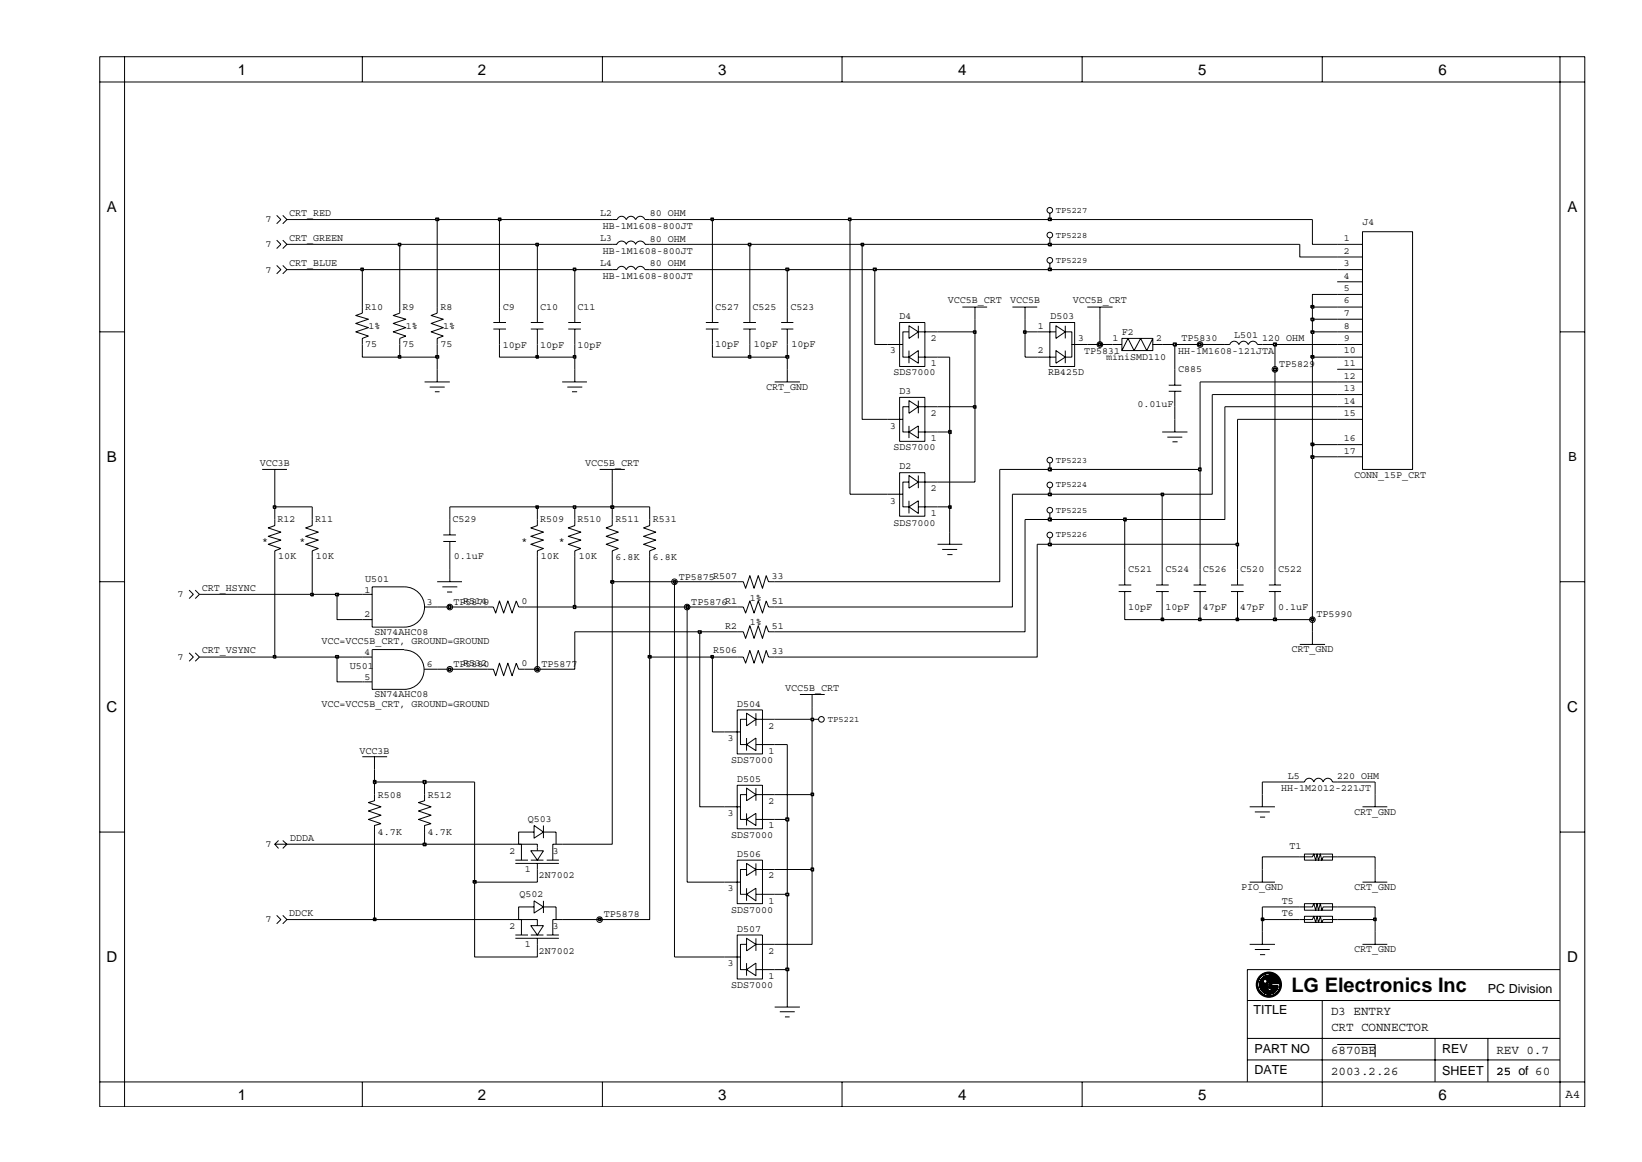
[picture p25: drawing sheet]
<svg xmlns="http://www.w3.org/2000/svg" width="297mm" height="210mm" viewBox="0 0 297 210" stroke-linecap="round" stroke-linejoin="round" font-family="sans-serif">
<defs><g id="words">
<text font-size="3.6" x="233.6" y="179.6">LG Electronics Inc</text>
<g font-size="2.7">
<text x="43" y="13.5">1</text>
<text x="86.5" y="13.5">2</text>
<text x="129.9" y="13.5">3</text>
<text x="173.3" y="13.5">4</text>
<text x="216.8" y="13.5">5</text>
<text x="260.2" y="13.5">6</text>
<text x="19.3" y="38.4">A</text>
<text x="283.6" y="38.4">A</text>
<text x="19.3" y="83.6">B</text>
<text x="19.3" y="128.9">C</text>
<text x="283.5" y="128.9">C</text>
<text x="19.3" y="174.1">D</text>
<text x="283.5" y="174.1">D</text>
<text x="43" y="199">1</text>
<text x="86.5" y="199">2</text>
<text x="129.9" y="199">3</text>
<text x="173.3" y="199">4</text>
<text x="216.8" y="199">5</text>
<text x="260.2" y="199">6</text>
</g>
<g font-size="2.3">
<text x="283.7" y="83.5">B</text>
<text x="269.2" y="179.6">PC Division</text>
<text x="226.7" y="183.5">TITLE</text>
<text x="240.8" y="183.6">D3 ENTRY</text>
<text x="226.9" y="190.5">PART NO</text>
<text x="240.8" y="190.7">6870BE</text>
<text x="240.8" y="186.6">CRT CONNECTOR</text>
<text x="260.9" y="190.5">REV</text>
<text x="270.7" y="190.7">REV 0.7</text>
<text x="226.9" y="194.3">DATE</text>
<text x="240.8" y="194.6">2003.2.26</text>
<text x="260.9" y="194.5">SHEET</text>
<text x="270.7" y="194.6">25</text>
<text x="270.7" y="194.6">25 of 60</text>
<text x="283.2" y="198.7">A4</text>
</g>
<g font-size="1.8">
<text x="48" y="40.3">7</text>
<text x="52.3" y="39.1">CRT_RED</text>
<text x="108.6" y="39.1">L2</text>
<text x="109.1" y="41.4">HB-1M1608-800JT</text>
<text x="117.5" y="39.1">80 OHM</text>
<text x="246.5" y="40.8">J4</text>
<text x="48" y="44.7">7</text>
<text x="52.3" y="43.6">CRT_GREEN</text>
<text x="108.6" y="43.6">L3</text>
<text x="109.1" y="45.9">HB-1M1608-800JT</text>
<text x="117.5" y="43.7">80 OHM</text>
<text x="243.1" y="43.6">1</text>
<text x="243.1" y="45.9">2</text>
<text x="48" y="49.3">7</text>
<text x="52.3" y="48.1">CRT_BLUE</text>
<text x="108.6" y="48.1">L4</text>
<text x="109.1" y="50.5">HB-1M1608-800JT</text>
<text x="117.5" y="48.2">80 OHM</text>
<text x="243.1" y="48.1">3</text>
<text x="243.1" y="50.4">4</text>
<text x="243.1" y="52.7">5</text>
<text x="66.1" y="56.1">R10</text>
<text x="66.6" y="59.5">1%</text>
<text x="72.8" y="56.1">R9</text>
<text x="73.4" y="59.5">1%</text>
<text x="79.7" y="56.1">R8</text>
<text x="80.2" y="59.5">1%</text>
<text x="90.9" y="56.1">C9</text>
<text x="97.7" y="56.1">C10</text>
<text x="104.5" y="56.1">C11</text>
<text x="129.4" y="56.1">C527</text>
<text x="136.2" y="56.1">C525</text>
<text x="143" y="56.1">C523</text>
<text x="162.7" y="57.8">D4</text>
<text x="171.5" y="54.9">VCC5B_CRT</text>
<text x="182.7" y="54.9">VCC5B</text>
<text x="187.7" y="59.5">1</text>
<text x="190.1" y="57.8">D503</text>
<text x="194.1" y="54.9">VCC5B_CRT</text>
<text x="243.1" y="54.9">6</text>
<text x="243.1" y="57.2">7</text>
<text x="243.1" y="59.5">8</text>
<text x="66.1" y="62.9">75</text>
<text x="72.8" y="62.9">75</text>
<text x="79.7" y="62.9">75</text>
<text x="90.9" y="62.9">10pF</text>
<text x="97.7" y="62.9">10pF</text>
<text x="104.5" y="62.9">10pF</text>
<text x="129.4" y="62.9">10pF</text>
<text x="136.4" y="62.9">10pF</text>
<text x="143.2" y="62.9">10pF</text>
<text x="161" y="64">3</text>
<text x="168.4" y="61.8">2</text>
<text x="187.7" y="64">2</text>
<text x="195" y="61.8">3</text>
<text x="196.1" y="64">TP5831</text>
<text x="200.1" y="65.1">miniSMD110</text>
<text x="201.3" y="61.8">1</text>
<text x="203" y="60.6">F2</text>
<text x="209.1" y="61.8">2</text>
<text x="213.1" y="64">HH-1M1608-121JTA</text>
<text x="213.7" y="61.7">TP5830</text>
<text x="223.3" y="61.2">L501</text>
<text x="228.4" y="61.7">120 OHM</text>
<text x="243.1" y="64">10</text>
<text x="243.1" y="61.8">9</text>
<text x="138.6" y="70.6">CRT_GND</text>
<text x="161.6" y="67.9">SDS7000</text>
<text x="162.7" y="71.3">D3</text>
<text x="168.4" y="66.2">1</text>
<text x="189.6" y="67.9">RB425D</text>
<text x="213.1" y="67.3">C885</text>
<text x="231.4" y="66.5">TP5829</text>
<text x="243.1" y="66.2">11</text>
<text x="243.1" y="68.5">12</text>
<text x="243.1" y="70.7">13</text>
<text x="161" y="77.6">3</text>
<text x="168.4" y="75.3">2</text>
<text x="205.7" y="73.6">0.01uF</text>
<text x="243.1" y="73">14</text>
<text x="243.1" y="75.3">15</text>
<text x="161.6" y="81.5">SDS7000</text>
<text x="168.4" y="79.8">1</text>
<text x="243.1" y="79.8">16</text>
<text x="243.1" y="82.1">17</text>
<text x="47" y="84.4">VCC3B</text>
<text x="105.9" y="84.4">VCC5B_CRT</text>
<text x="162.7" y="84.9">D2</text>
<text x="168.4" y="88.8">2</text>
<text x="244.9" y="86.6">CONN_15P_CRT</text>
<text x="50.2" y="94.5">R12</text>
<text x="57" y="94.5">R11</text>
<text x="81.9" y="94.5">C529</text>
<text x="97.7" y="94.5">R509</text>
<text x="104.5" y="94.5">R510</text>
<text x="111.3" y="94.5">R511</text>
<text x="118.1" y="94.5">R531</text>
<text x="161" y="91.1">3</text>
<text x="161.6" y="95.1">SDS7000</text>
<text x="168.4" y="93.4">1</text>
<text x="47.4" y="98.5">*</text>
<text x="50.3" y="101.2">10K</text>
<text x="54.2" y="98.5">*</text>
<text x="57.1" y="101.2">10K</text>
<text x="82.1" y="101.2">0.1uF</text>
<text x="94.3" y="98.5">*</text>
<text x="97.8" y="101.2">10K</text>
<text x="101.1" y="98.5">*</text>
<text x="104.7" y="101.2">10K</text>
<text x="111.3" y="101.3">6.8K</text>
<text x="118.1" y="101.3">6.8K</text>
<text x="36.5" y="107">CRT_HSYNC</text>
<text x="66" y="107.2">1</text>
<text x="66.1" y="105.3">U501</text>
<text x="122.8" y="104.9">TP5875R507</text>
<text x="139.6" y="104.8">33</text>
<text x="204.1" y="103.6">C521</text>
<text x="210.8" y="103.6">C524</text>
<text x="217.6" y="103.6">C526</text>
<text x="224.4" y="103.6">C520</text>
<text x="231.2" y="103.6">C522</text>
<text x="32.1" y="108.1">7</text>
<text x="66" y="111.7">2</text>
<text x="77.2" y="109.4">3</text>
<text x="82.1" y="109.4">TP5879</text>
<text x="83.8" y="109.3">R514</text>
<text x="94.3" y="109.2">0</text>
<text x="125.1" y="109.4">TP5876R1</text>
<text x="131.2" y="113.7">R2</text>
<text x="135.6" y="113.1">1%</text>
<text x="135.6" y="108.7">1%</text>
<text x="139.6" y="113.8">51</text>
<text x="139.6" y="109.2">51</text>
<text x="204.1" y="110.4">10pF</text>
<text x="210.8" y="110.4">10pF</text>
<text x="217.6" y="110.4">47pF</text>
<text x="224.4" y="110.4">47pF</text>
<text x="231.2" y="110.4">0.1uF</text>
<text x="238.2" y="111.7">TP5990</text>
<text x="32.1" y="119.4">7</text>
<text x="36.5" y="118.2">CRT_VSYNC</text>
<text x="58.2" y="116.6">VCC=VCC5B_CRT, GROUND=GROUND</text>
<text x="66" y="118.5">4</text>
<text x="67.7" y="114.8">SN74AHC08</text>
<text x="129" y="118.2">R506</text>
<text x="139.6" y="118.3">33</text>
<text x="233.6" y="118.1">CRT_GND</text>
<text x="63.3" y="121.1">U501</text>
<text x="66" y="123.1">5</text>
<text x="77.2" y="120.8">6</text>
<text x="82.1" y="120.8">TP5880</text>
<text x="83.8" y="120.5">R532</text>
<text x="94.3" y="120.6">0</text>
<text x="98" y="120.8">TP5877</text>
<text x="142" y="125.1">VCC5B_CRT</text>
<text x="58.2" y="128">VCC=VCC5B_CRT, GROUND=GROUND</text>
<text x="67.7" y="126.2">SN74AHC08</text>
<text x="133.4" y="127.9">D504</text>
<text x="139" y="131.9">2</text>
<text x="65" y="136.3">VCC3B</text>
<text x="131.7" y="134.1">3</text>
<text x="139" y="136.3">1</text>
<text x="132.3" y="138">SDS7000</text>
<text x="133.4" y="141.4">D505</text>
<text x="231.7" y="143.2">HH-1M2012-221JT</text>
<text x="233" y="140.9">L5</text>
<text x="241.9" y="140.9">220 OHM</text>
<text x="68.3" y="144.3">R508</text>
<text x="77.4" y="144.3">R512</text>
<text x="95.5" y="148.8">Q503</text>
<text x="131.7" y="147.7">3</text>
<text x="139" y="149.9">1</text>
<text x="139" y="145.4">2</text>
<text x="245" y="147.4">CRT_GND</text>
<text x="48" y="153.3">7</text>
<text x="52.5" y="152.2">DDDA</text>
<text x="68.3" y="151.1">4.7K</text>
<text x="77.4" y="151.1">4.7K</text>
<text x="92.1" y="154.5">2</text>
<text x="100" y="154.5">3</text>
<text x="132.3" y="151.6">SDS7000</text>
<text x="133.4" y="155.1">D506</text>
<text x="233.3" y="153.6">T1</text>
<text x="94.9" y="157.9">1</text>
<text x="97.5" y="159">2N7002</text>
<text x="131.7" y="161.2">3</text>
<text x="139" y="159">2</text>
<text x="224.6" y="161">PIO_GND</text>
<text x="245" y="161">CRT_GND</text>
<text x="48" y="166.9">7</text>
<text x="52.3" y="165.7">DDCK</text>
<text x="94" y="162.3">Q502</text>
<text x="109.2" y="166">TP5878</text>
<text x="132.3" y="165.2">SDS7000</text>
<text x="139" y="163.5">1</text>
<text x="231.9" y="163.5">T5</text>
<text x="231.9" y="165.7">T6</text>
<text x="92.1" y="168">2</text>
<text x="94.9" y="171.4">1</text>
<text x="97.5" y="172.6">2N7002</text>
<text x="100" y="168">3</text>
<text x="133.4" y="168.6">D507</text>
<text x="139" y="172.6">2</text>
<text x="245" y="172.3">CRT_GND</text>
<text x="131.7" y="174.8">3</text>
<text x="132.3" y="178.8">SDS7000</text>
<text x="139" y="177.1">1</text>
</g>
<g font-size="1.6">
<text x="191" y="38.5">TP5227</text>
<text x="191" y="43">TP5228</text>
<text x="191" y="47.6">TP5229</text>
<text x="191" y="83.7">TP5223</text>
<text x="191" y="88.2">TP5224</text>
<text x="191" y="92.8">TP5225</text>
<text x="191" y="97.3">TP5226</text>
<text x="149.8" y="130.6">TP5221</text>
</g>
</g></defs>
<g fill="none" stroke="#000" stroke-width=".18">
<path d="M50 39l.8 .7-.8 .8M51.1 39l.8 .7-.8 .8M110.8 39.7h.8M111.6 39.7a.85 .85 0 0 1 .8-.6 .85 .85 0 0 1 .9 .6M113.3 39.7a.85 .85 0 0 1 .8-.6 .85 .85 0 0 1 .9 .6M115 39.7a.85 .85 0 0 1 .8-.6 .85 .85 0 0 1 .8 .6M116.7 39.7h.8M189.9 38.5v1.2M50 48l.8 .8-.8 .7M50 43.5l.8 .7-.8 .8M51.1 43.5l.8 .7-.8 .8M51.1 48l.8 .8-.8 .7"/>
<path d="M65.5 55.6v1.1l-1.1 .4 2.2 .7-2.2 .7 2.2 .8-2.2 .7 2.2 .8-1.1 .4v1.1M72.3 55.6v1.1l-1.2 .4 2.3 .7-2.3 .7 2.3 .8-2.3 .7 2.3 .8-1.1 .4v1.1M79.1 55.6v1.1l-1.1 .4 2.2 .7-2.2 .7 2.2 .8-2.2 .7 2.2 .8-1.1 .4v1.1M89.2 59.5h2.3M89.2 58.4h2.3M90.3 55.6v2.8M90.3 59.5v2.8M96 59.5h2.3M96 58.4h2.3M97.2 55.6v2.8M97.2 59.5v2.8M102.8 59.5h2.3"/>
<path d="M102.8 58.4h2.3M104 55.6v2.8M104 59.5v2.8M110.8 48.8h.8a.85 .85 0 0 1 .8-.6 .85 .85 0 0 1 .9 .6M110.8 44.2h.8M111.6 44.2a.93 .93 0 0 1 .8-.6 .93 .93 0 0 1 .9 .6 .91 .91 0 0 1 .9-.6 .91 .91 0 0 1 .8 .6M113.3 48.8a.85 .85 0 0 1 .8-.6 .85 .85 0 0 1 .9 .6M115 44.2a.93 .93 0 0 1 .8-.6 .93 .93 0 0 1 .9 .6M115 48.8a.85 .85 0 0 1 .8-.6 .85 .85 0 0 1 .8 .6M116.7 44.2h.8M116.7 48.8h.8M127.7 59.5h2.3"/>
<path d="M127.7 58.4h2.3M128.9 55.6v2.8M128.9 59.5v2.8M134.5 59.5h2.2M134.5 58.4h2.2M135.6 55.6v2.8M135.6 59.5v2.8M141.3 59.5h2.2M141.3 58.4h2.2M142.4 55.6v2.8M142.4 59.5v2.8M162.7 58.4h4.6v7.9h-4.6z"/>
<path d="M164.4 58.9l1.7 1.1-1.7 1.2zM166.1 58.9v2.3M174.1 55.6h4.5M176.4 55.6v2.2M183.1 55.6h4.5M185.4 55.6v2.2M189.9 58.4h4.5v7.9h-4.5zM189.9 43.1v1.1M189.9 47.6v1.2M191 58.9l1.7 1.1-1.7 1.2zM192.7 58.9v2.3M196.7 55.6h4.6"/>
<path d="M199 55.6v2.2M241.9 55.6h4.6M241.9 44.2h4.6M241.9 46.5h4.6M241.9 48.8h4.6M241.9 51h4.6M241.9 53.3h4.6M241.9 57.8h4.6M246.5 41.9h9v43h-9zM76.8 69.1h4.6M77.7 70h2.7M78.7 70.9h.8"/>
<path d="M79.1 66.8v2.3M101.7 69.1h4.5M102.6 70h2.7M103.5 70.9h.9M104 66.8v2.3M140.1 69.1h4.6M142.4 66.8v2.3M160.5 62.3h2.8M160.5 75.9h2.8M162.7 71.9h4.6v8h-4.6zM164.4 72.5l1.7 1.1-1.7 1.2zM164.4 78.2l1.7-1.1v2.2z"/>
<path d="M164.4 73.6h-1.1v4.6h1.1M164.4 64.6l1.7-1.2v2.3zM164.4 60h-1.1v4.6h1.1M164.4 63.4v2.3M164.4 77.1v2.2M166.1 72.5v2.3M166.1 78.2h3.5M166.1 73.6h3.5M166.1 60h3.5M166.1 64.6h3.5M187.6 60h3.4M187.6 64.6h3.4"/>
<path d="M191 63.4l1.7 1.2-1.7 1.1zM192.7 60h1.2v4.6h-1.2M192.7 63.4v2.3M193.9 62.3h2.8M201.3 62.3h1.7M203 61.2h5.5v2.2h-5.5zM208.5 61.2l-1.1 2.2-1.1-2.2-1.1 2.2-1.1-2.2-1.1 2.2M208.5 62.3h1.7M210.2 78.2h4.6M211.2 79.1h2.7M211.4 69.7h2.3M211.4 70.8h2.3"/>
<path d="M212.1 79.9h.9M212.5 66.8v2.9M212.5 70.8v2.8M212.5 75.9v2.3M221.6 62.3h.8M222.5 62.3a.85 .85 0 0 1 .8-.6 .85 .85 0 0 1 .8 .6M224.2 62.3a.85 .85 0 0 1 .8-.6 .85 .85 0 0 1 .8 .6M225.9 62.3a.85 .85 0 0 1 .8-.6 .85 .85 0 0 1 .8 .6M227.5 62.3h.9M241.9 62.3h4.6M241.9 73.6h4.6M241.9 75.9h4.6"/>
<path d="M241.9 60h4.6M241.9 64.6h4.6M241.9 66.8h4.6M241.9 69.1h4.6M241.9 71.4h4.6M47.4 84.9h4.5M49.7 94v1.1l-1.2 .4 2.3 .8-2.3 .7 2.3 .7-2.3 .8 2.3 .7-1.1 .5v1.1M49.7 84.9v2.3M56.5 94v1.1l-1.2 .4 2.3 .8-2.3 .7 2.3 .7-2.3 .8 2.3 .7-1.1 .5v1.1M80.2 96.8h2.3M80.2 98h2.3M81.4 94v2.8"/>
<path d="M81.4 98v2.8M97.2 94v1.1l-1.2 .4 2.3 .8-2.3 .7 2.3 .7-2.3 .8 2.3 .7-1.1 .5v1.1M104 94v1.1l-1.2 .4 2.3 .8-2.3 .7 2.3 .7-2.3 .8 2.3 .7-1.1 .5v1.1M108.5 84.9h4.5M110.8 94v1.1l-1.1 .4 2.2 .8-2.2 .7 2.2 .7-2.2 .8 2.2 .7-1.1 .5v1.1M110.8 84.9v2.3M117.5 94v1.1l-1.1 .4 2.2 .8-2.2 .7 2.2 .7-2.2 .8 2.2 .7-1.1 .5v1.1M160.5 89.4h2.8M162.7 85.5h4.6v7.9h-4.6zM164.4 86l1.7 1.2-1.7 1.1zM164.4 91.7l1.7-1.1v2.3zM164.4 87.2h-1.1v4.5h1.1"/>
<path d="M164.4 90.6v2.3M166.1 86v2.3M166.1 91.7h3.5M166.1 87.2h3.5M169.6 98.5h4.5M170.4 99.4h2.8M171.8 96.3v2.2M189.9 83.8v1.1M189.9 88.3v1.1M189.9 92.9v1.1M189.9 97.4v1.1M241.9 80.5h4.6"/>
<path d="M241.9 82.7h4.6M34.2 118.1l.8 .8-.8 .8M34.2 106.8l.8 .7-.8 .8M35.3 106.8l.8 .7-.8 .8M35.3 118.1l.8 .8-.8 .8M65.5 118.9h1.8M65.5 112.1h1.8M65.5 107.5h1.8M67.3 106.2h5.9a3.6 3.6 0 0 1 3.6 3.6 3.6 3.6 0 0 1-3.6 3.7h-5.9zM73.2 117.5h-5.9v7.2h5.9a3.6 3.6 0 0 0 3.5-3.5 3.6 3.6 0 0 0-3.5-3.6M76.8 109.8h2.3M79.1 105.3h4.5"/>
<path d="M80 106.2h2.7M80.9 107.1h.9M81.4 103.1v2.2M88.1 109.8h1.1l.5 1.1 .6-2.2 .8 2.2 .8-2.2 .7 2.2 .8-2.2 .4 1.1h1.1M133.4 105.3h1.1l.4 1.1 .7-2.2 .8 2.2 .8-2.2 .7 2.2 .7-2.2 .4 1.1h1.1M133.4 118.9h1.1l.4 1.1 .7-2.3 .8 2.3 .8-2.3 .7 2.3 .7-2.3 .4 1.2h1.1M133.4 114.3h1.1l.4 1.2 .7-2.3 .8 2.3 .8-2.3 .7 2.3 .7-2.3 .4 1.1h1.1M133.4 109.8h1.1l.4 1.1 .7-2.2 .8 2.2 .8-2.2 .7 2.2 .7-2.2 .4 1.1h1.1M171.4 100.3h.9M202.4 105.9h2.2M202.4 107h2.2M203.5 103.1v2.8"/>
<path d="M203.5 107v2.8M209.1 105.9h2.3M209.1 107h2.3M210.2 103.1v2.8M210.2 107v2.8M215.9 105.9h2.3M215.9 107h2.3M217.1 103.1v2.8M217.1 107v2.8M222.7 105.9h2.3M222.7 107h2.3M223.9 103.1v2.8"/>
<path d="M223.9 107v2.8M229.5 105.9h2.2M229.5 107h2.2M230.6 103.1v2.8M230.6 107v2.8M235.1 116.6h4.6M237.4 114.3v2.3M65.5 136.9h4.5M65.5 123.4h1.8M67.7 136.9v2.3M76.8 121.1h2.3M88.1 121.1h1.1l.5 1.2 .6-2.3 .8 2.3 .8-2.3 .7 2.3 .8-2.3 .4 1.1h1.1"/>
<path d="M131.1 132.4h2.9M133.4 128.5h4.5v7.9h-4.5zM135.1 129.1l1.6 1.1-1.6 1.1zM135.1 134.7l1.6-1.2v2.3zM135.1 130.2h-1.1v4.5h1.1M135.1 133.5v2.3M136.7 129.1v2.2M136.7 134.7h3.4M136.7 130.2h3.4M144.7 125.7h4.5M146.9 130.2h1.2M146.9 125.7v2.3"/>
<path d="M49.7 152.8l.7 .7M50.4 152.1l-.7 .7h2.2l-.8-.7M51.9 152.8l-.8 .7M67.7 143.8v1.1l-1.1 .3 2.3 .8-2.3 .7 2.3 .8-2.3 .8 2.3 .7-1.2 .4v1.2M76.8 143.8v1.1l-1.1 .3 2.3 .8-2.3 .7 2.3 .8-2.3 .8 2.3 .7-1.2 .4v1.2M92.6 152.8h4.6v1.1M93.2 155.6h2.3M93.2 156.2h7.9M94.3 152.8v2.8M96 153.9h2.3l-1.1 1.7zM96 155.6h2.3M96.6 149.4l1.7 1.2-1.7 1.1z"/>
<path d="M96.6 150.6h-2.8v2.2M97.2 156.2v1.1M98.3 149.4v2.3M98.3 150.6h2.3v2.2M98.9 155.6h2.2M101.7 152.8h-1.7v2.8M131.1 146h2.9M131.1 159.6h2.9M133.4 142.1h4.5v7.9h-4.5zM133.4 155.6h4.5v7.9h-4.5zM135.1 142.6l1.6 1.2-1.6 1.1zM135.1 148.3l1.6-1.1v2.2z"/>
<path d="M135.1 143.8h-1.1v4.5h1.1M135.1 156.2l1.6 1.1-1.6 1.1zM135.1 157.3h-1.1v4.5h1.1M135.1 147.2v2.2M136.7 142.6v2.3M136.7 156.2v2.2M136.7 148.3h3.4M136.7 143.8h3.4M136.7 157.3h3.4M226.1 146h4.5M226.1 159.6h4.5M227 146.9h2.7"/>
<path d="M227.9 147.8h1M228.4 143.8v2.2M228.4 157.3v2.3M235.1 155h2.3l.3-.5 .3 1.1 .3-1.1 .2 1.1 .4-1.1 .2 1.1 .3-.6h2.5M235.1 141.5h.9a.85 .85 0 0 1 .8-.7 .85 .85 0 0 1 .9 .7M236 154.5h5.1v1.1h-5.1zM237.7 141.5a.85 .85 0 0 1 .8-.7 .85 .85 0 0 1 .8 .7M241.9 141.5h-.9a.85 .85 0 0 0-.8-.7 .85 .85 0 0 0-.8 .7M246.5 146h4.5M246.5 159.6h4.5M248.8 143.8v2.2M248.8 157.3v2.3"/>
<path d="M50 165.6l.8 .8-.8 .8M51.1 165.6l.8 .8-.8 .8M92.6 166.4h4.6v1.1M93.2 169.2h2.3M93.2 169.8h7.9M94.3 166.4v2.8M96 167.5h2.3l-1.1 1.7zM96 169.2h2.3M96.6 163l1.7 1.1-1.7 1.1zM96.6 164.1h-2.8v2.3M97.2 169.8v1.1M98.3 163v2.2"/>
<path d="M98.3 164.1h2.3v2.3M98.9 169.2h2.2M101.7 166.4h-1.7v2.8M131.1 173.2h2.9M133.4 169.2h4.5v7.9h-4.5zM135.1 169.8l1.6 1.1-1.6 1.2zM135.1 175.4l1.6-1.1v2.2zM135.1 170.9h-1.1v4.5h1.1M135.1 161.8l1.6-1.1v2.3zM135.1 160.7v2.3M135.1 174.3v2.2M136.7 175.4h5.7v6.8"/>
<path d="M136.7 169.8v2.3M136.7 170.9h3.4M136.7 161.8h3.4M226.1 170.9h4.5M227 171.8h2.7M227.9 172.7h1M228.4 168.6v2.3M235.1 164.1h2.3l.3-.6 .3 1.2 .3-1.2 .2 1.2 .4-1.2 .2 1.2 .3-.6h2.5M235.1 166.4h2.3l.3-.6 .3 1.1 .3-1.1 .2 1.1 .4-1.1 .2 1.1 .3-.5h2.5M236 163.5h5.1v1.2h-5.1zM236 165.8h5.1v1.1h-5.1zM246.5 170.9h4.5"/>
<path d="M248.8 168.6v2.3M140.1 182.2h4.6M141.1 183.1h2.7M142 184h.8M241.9 189h6.9v2.3"/>
<circle cx="189.9" cy="38" r=".51"/>
<circle cx="189.9" cy="42.5" r=".51"/>
<circle cx="189.9" cy="47.1" r=".51"/>
<circle cx="199" cy="62.3" r=".51"/>
<circle cx="217.1" cy="62.3" r=".51"/>
<circle cx="230.6" cy="66.8" r=".51"/>
<circle cx="189.9" cy="87.7" r=".51"/>
<circle cx="189.9" cy="92.3" r=".51"/>
<circle cx="189.9" cy="96.8" r=".51"/>
<circle cx="189.9" cy="83.3" r=".51"/>
<circle cx="81.4" cy="109.8" r=".51"/>
<circle cx="122" cy="105.3" r=".51"/>
<circle cx="124.3" cy="109.8" r=".51"/>
<circle cx="237.4" cy="112.1" r=".51"/>
<circle cx="81.4" cy="121.1" r=".51"/>
<circle cx="97.2" cy="121.1" r=".51"/>
<circle cx="148.6" cy="130.2" r=".51"/>
<circle cx="108.5" cy="166.4" r=".51"/>
</g>
<path d="M142.2 175.2h.5v.4h-.5z" fill-rule="evenodd" fill="#c2c2c2"/>
<path d="M142.2 175.2h.5v.4h-.5z" fill="none" stroke="#000" stroke-width=".25"/>
<path d="M122 105.3v67.9h9.1M85.9 159.6v13.6h11.3v-2.3M146.9 157.3v13.6h-6.8M51.9 166.4h15.8M142.4 161.8v13.6M228.4 166.4v2.2M248.8 166.4v2.2" fill="none" stroke="#000" stroke-width=".18"/>
<path d="M67.6 166.1h.4v.5h-.4z" fill="#c2c2c2"/>
<path d="M67.6 166.1h.4v.5h-.4z" fill="none" stroke="#000" stroke-width=".25"/>
<path d="M67.7 150.6v15.8h24.9M101.7 166.4h6.8" fill="none" stroke="#000" stroke-width=".18"/>
<path d="M108.3 166.1h.4v.5h-.4z" fill-rule="evenodd" fill="#c2c2c2"/>
<path d="M108.3 166.1h.4v.5h-.4z" fill="none" stroke="#000" stroke-width=".25"/>
<path d="M117.5 118.9v47.5h-9" fill="none" stroke="#000" stroke-width=".18"/>
<path d="M228.2 166.1h.4v.5h-.4z" fill-rule="evenodd" fill="#c2c2c2"/>
<path d="M228.2 166.1h.4v.5h-.4z" fill="none" stroke="#000" stroke-width=".25"/>
<path d="M228.4 164.1v2.3h6.7M241.9 166.4h6.9" fill="none" stroke="#000" stroke-width=".18"/>
<path d="M248.5 166.1h.4v.5h-.4z" fill="#c2c2c2"/>
<path d="M248.5 166.1h.4v.5h-.4z" fill="none" stroke="#000" stroke-width=".25"/>
<path d="M140.1 161.8h2.3M228.4 164.1h6.7M241.9 164.1h6.9v2.3" fill="none" stroke="#000" stroke-width=".18"/>
<path d="M142.2 161.6h.5v.5h-.5z" fill-rule="evenodd" fill="#c2c2c2"/>
<path d="M142.2 161.6h.5v.5h-.5z" fill="none" stroke="#000" stroke-width=".25"/>
<path d="M142.4 148.3v13.5" fill="none" stroke="#000" stroke-width=".18"/>
<path d="M85.6 159.4h.5v.4h-.5z" fill-rule="evenodd" fill="#c2c2c2"/>
<path d="M85.6 159.4h.5v.4h-.5z" fill="none" stroke="#000" stroke-width=".25"/>
<path d="M124.3 109.8v49.8h6.8M85.9 141.5v18.1h11.3v-2.3M140.1 157.3h6.8" fill="none" stroke="#000" stroke-width=".18"/>
<path d="M146.7 157.1h.5v.5h-.5z" fill="#c2c2c2"/>
<path d="M146.7 157.1h.5v.5h-.5z" fill="none" stroke="#000" stroke-width=".25"/>
<path d="M51.9 152.8h24.9M146.9 143.8v13.5M235.1 155h-6.7v2.3M241.9 155h6.9v2.3" fill="none" stroke="#000" stroke-width=".18"/>
<path d="M76.5 152.6h.6v.4h-.6z" fill-rule="evenodd" fill="#c2c2c2"/>
<path d="M76.5 152.6h.6v.4h-.6z" fill="none" stroke="#000" stroke-width=".25"/>
<path d="M110.8 105.3v47.5h-9.1M76.8 150.6v2.2h15.8M140.1 148.3h2.3" fill="none" stroke="#000" stroke-width=".18"/>
<path d="M142.2 148h.5v.5h-.5z" fill-rule="evenodd" fill="#c2c2c2"/>
<path d="M142.2 148h.5v.5h-.5z" fill="none" stroke="#000" stroke-width=".25"/>
<path d="M126.6 114.3v31.7h4.5M142.4 134.7v13.6M67.7 141.5v2.3M76.8 141.5v2.3M140.1 143.8h6.8" fill="none" stroke="#000" stroke-width=".18"/>
<path d="M146.7 143.5h.5v.5h-.5z" fill="#c2c2c2"/>
<path d="M146.7 143.5h.5v.5h-.5z" fill="none" stroke="#000" stroke-width=".25"/>
<path d="M146.9 130.2v13.6M228.4 141.5v2.3M248.8 141.5v2.3" fill="none" stroke="#000" stroke-width=".18"/>
<path d="M67.6 141.2h.4v.6h-.4z" fill="#c2c2c2"/>
<path d="M67.6 141.2h.4v.6h-.4z" fill="none" stroke="#000" stroke-width=".25"/>
<path d="M67.7 139.2v2.3h9.1" fill="none" stroke="#000" stroke-width=".18"/>
<path d="M76.5 141.2h.6v.6h-.6z" fill-rule="evenodd" fill="#c2c2c2"/>
<path d="M76.5 141.2h.6v.6h-.6z" fill="none" stroke="#000" stroke-width=".25"/>
<path d="M128.9 118.9v13.5h2.2M140.1 134.7h2.3M140.1 130.2h6.8M76.8 141.5h9.1M228.4 141.5h6.7M241.9 141.5h6.9" fill="none" stroke="#000" stroke-width=".18"/>
<path d="M146.7 130h.5v.4h-.5z" fill="#c2c2c2"/>
<path d="M146.7 130h.5v.4h-.5z" fill="none" stroke="#000" stroke-width=".25"/>
<path d="M61 118.9v4.5h4.5M79.1 121.1h2.3M146.9 128v2.2" fill="none" stroke="#000" stroke-width=".18"/>
<path d="M81.1 120.9h.4v.4h-.4z" fill="#c2c2c2"/>
<path d="M81.1 120.9h.4v.4h-.4z" fill="none" stroke="#000" stroke-width=".25"/>
<path d="M81.4 121.1h6.7M94.9 121.1h2.3" fill="none" stroke="#000" stroke-width=".18"/>
<path d="M97 120.9h.4v.4h-.4z" fill="#c2c2c2"/>
<path d="M97 120.9h.4v.4h-.4z" fill="none" stroke="#000" stroke-width=".25"/>
<path d="M36.1 118.9h13.6M97.2 100.8v20.3h6.8v-6.8" fill="none" stroke="#000" stroke-width=".18"/>
<path d="M49.5 118.6h.4v.5h-.4z" fill="#c2c2c2"/>
<path d="M49.5 118.6h.4v.5h-.4z" fill="none" stroke="#000" stroke-width=".25"/>
<path d="M49.7 100.8v18.1h11.3" fill="none" stroke="#000" stroke-width=".18"/>
<path d="M60.7 118.6h.5v.5h-.5z" fill-rule="evenodd" fill="#c2c2c2"/>
<path d="M60.7 118.6h.5v.5h-.5z" fill="none" stroke="#000" stroke-width=".25"/>
<path d="M61 118.9h4.5" fill="none" stroke="#000" stroke-width=".18"/>
<path d="M117.3 118.6h.5v.5h-.5z" fill="#c2c2c2"/>
<path d="M117.3 118.6h.5v.5h-.5z" fill="none" stroke="#000" stroke-width=".25"/>
<path d="M117.5 100.8v18.1h11.4" fill="none" stroke="#000" stroke-width=".18"/>
<path d="M128.6 118.6h.4v.5h-.4z" fill="#c2c2c2"/>
<path d="M128.6 118.6h.4v.5h-.4z" fill="none" stroke="#000" stroke-width=".25"/>
<path d="M187.6 98.5v20.4h-47.5M104 114.3h22.6M128.9 118.9h4.5" fill="none" stroke="#000" stroke-width=".18"/>
<path d="M126.3 114.1h.5v.5h-.5z" fill="#c2c2c2"/>
<path d="M126.3 114.1h.5v.5h-.5z" fill="none" stroke="#000" stroke-width=".25"/>
<path d="M185.4 94v20.3h-45.3M61 107.5v4.6h4.5M126.6 114.3h6.8M203.5 109.8v2.3h6.7M237.4 112.1v2.2" fill="none" stroke="#000" stroke-width=".18"/>
<path d="M210.1 111.9h.4v.4h-.4z" fill="#c2c2c2"/>
<path d="M210.1 111.9h.4v.4h-.4z" fill="none" stroke="#000" stroke-width=".25"/>
<path d="M210.2 109.8v2.3h6.9" fill="none" stroke="#000" stroke-width=".18"/>
<path d="M216.8 111.9h.5v.4h-.5z" fill-rule="evenodd" fill="#c2c2c2"/>
<path d="M216.8 111.9h.5v.4h-.5z" fill="none" stroke="#000" stroke-width=".25"/>
<path d="M217.1 109.8v2.3h6.8" fill="none" stroke="#000" stroke-width=".18"/>
<path d="M223.6 111.9h.4v.4h-.4z" fill-rule="evenodd" fill="#c2c2c2"/>
<path d="M223.6 111.9h.4v.4h-.4z" fill="none" stroke="#000" stroke-width=".25"/>
<path d="M223.9 109.8v2.3h6.7" fill="none" stroke="#000" stroke-width=".18"/>
<path d="M230.4 111.9h.5v.4h-.5z" fill-rule="evenodd" fill="#c2c2c2"/>
<path d="M230.4 111.9h.5v.4h-.5z" fill="none" stroke="#000" stroke-width=".25"/>
<path d="M230.6 109.8v2.3h6.8" fill="none" stroke="#000" stroke-width=".18"/>
<path d="M237.2 111.9h.5v.4h-.5z" fill-rule="evenodd" fill="#c2c2c2"/>
<path d="M237.2 111.9h.5v.4h-.5z" fill="none" stroke="#000" stroke-width=".25"/>
<path d="M237.4 82.7v29.4M79.1 109.8h2.3" fill="none" stroke="#000" stroke-width=".18"/>
<path d="M81.1 109.6h.4v.5h-.4z" fill="#c2c2c2"/>
<path d="M81.1 109.6h.4v.5h-.4z" fill="none" stroke="#000" stroke-width=".25"/>
<path d="M81.4 109.8h6.7M94.9 109.8h9.1" fill="none" stroke="#000" stroke-width=".18"/>
<path d="M103.7 109.6h.5v.5h-.5z" fill-rule="evenodd" fill="#c2c2c2"/>
<path d="M103.7 109.6h.5v.5h-.5z" fill="none" stroke="#000" stroke-width=".25"/>
<path d="M104 100.8v9h20.3" fill="none" stroke="#000" stroke-width=".18"/>
<path d="M124.1 109.6h.5v.5h-.5z" fill="#c2c2c2"/>
<path d="M124.1 109.6h.5v.5h-.5z" fill="none" stroke="#000" stroke-width=".25"/>
<path d="M183.1 89.4v20.4h-43M36.1 107.5h20.4M124.3 109.8h9.1" fill="none" stroke="#000" stroke-width=".18"/>
<path d="M56.2 107.4h.5v.4h-.5z" fill="#c2c2c2"/>
<path d="M56.2 107.4h.5v.4h-.5z" fill="none" stroke="#000" stroke-width=".25"/>
<path d="M56.5 100.8v6.7h4.5" fill="none" stroke="#000" stroke-width=".18"/>
<path d="M60.7 107.4h.5v.4h-.5z" fill-rule="evenodd" fill="#c2c2c2"/>
<path d="M60.7 107.4h.5v.4h-.5z" fill="none" stroke="#000" stroke-width=".25"/>
<path d="M61 107.5h4.5" fill="none" stroke="#000" stroke-width=".18"/>
<path d="M110.5 105.1h.5v.4h-.5z" fill-rule="evenodd" fill="#c2c2c2"/>
<path d="M110.5 105.1h.5v.4h-.5z" fill="none" stroke="#000" stroke-width=".25"/>
<path d="M110.8 100.8v4.5h11.2" fill="none" stroke="#000" stroke-width=".18"/>
<path d="M121.8 105.1h.5v.4h-.5z" fill="#c2c2c2"/>
<path d="M121.8 105.1h.5v.4h-.5z" fill="none" stroke="#000" stroke-width=".25"/>
<path d="M230.6 66.8v36.3M180.9 84.9v20.4h-40.8M187.6 98.5h2.3M203.5 94v9.1M210.2 89.4v13.7M217.1 84.9v18.2M223.9 98.5v4.6M81.4 100.8v2.3M122 105.3h11.4" fill="none" stroke="#000" stroke-width=".18"/>
<path d="M189.7 98.3h.5v.4h-.5z" fill="#c2c2c2"/>
<path d="M189.7 98.3h.5v.4h-.5z" fill="none" stroke="#000" stroke-width=".25"/>
<path d="M189.9 98.5h34" fill="none" stroke="#000" stroke-width=".18"/>
<path d="M223.6 98.3h.4v.4h-.4z" fill-rule="evenodd" fill="#c2c2c2"/>
<path d="M223.6 98.3h.4v.4h-.4z" fill="none" stroke="#000" stroke-width=".25"/>
<path d="M223.9 75.9v22.6M49.7 91.7v2.3M56.5 91.7v2.3M81.4 91.7v2.3M97.2 91.7v2.3M104 91.7v2.3M110.8 91.7v2.3M117.5 91.7v2.3M171.8 91.7v4.6M185.4 94h4.5" fill="none" stroke="#000" stroke-width=".18"/>
<path d="M189.7 93.7h.5v.6h-.5z" fill="#c2c2c2"/>
<path d="M189.7 93.7h.5v.6h-.5z" fill="none" stroke="#000" stroke-width=".25"/>
<path d="M189.9 94h13.6" fill="none" stroke="#000" stroke-width=".18"/>
<path d="M203.3 93.7h.4v.6h-.4z" fill-rule="evenodd" fill="#c2c2c2"/>
<path d="M203.3 93.7h.4v.6h-.4z" fill="none" stroke="#000" stroke-width=".25"/>
<path d="M221.6 73.6v20.4h-18.1" fill="none" stroke="#000" stroke-width=".18"/>
<path d="M49.5 91.5h.4v.5h-.4z" fill="#c2c2c2"/>
<path d="M49.5 91.5h.4v.5h-.4z" fill="none" stroke="#000" stroke-width=".25"/>
<path d="M49.7 87.2v4.5h6.8M81.4 91.7h15.8" fill="none" stroke="#000" stroke-width=".18"/>
<path d="M97 91.5h.4v.5h-.4z" fill="#c2c2c2"/>
<path d="M97 91.5h.4v.5h-.4z" fill="none" stroke="#000" stroke-width=".25"/>
<path d="M97.2 91.7h6.8" fill="none" stroke="#000" stroke-width=".18"/>
<path d="M103.7 91.5h.5v.5h-.5z" fill-rule="evenodd" fill="#c2c2c2"/>
<path d="M103.7 91.5h.5v.5h-.5z" fill="none" stroke="#000" stroke-width=".25"/>
<path d="M104 91.7h6.8" fill="none" stroke="#000" stroke-width=".18"/>
<path d="M110.5 91.5h.5v.5h-.5z" fill-rule="evenodd" fill="#c2c2c2"/>
<path d="M110.5 91.5h.5v.5h-.5z" fill="none" stroke="#000" stroke-width=".25"/>
<path d="M110.8 87.2v4.5h6.7M169.6 91.7h2.2" fill="none" stroke="#000" stroke-width=".18"/>
<path d="M171.6 91.5h.5v.5h-.5z" fill="#c2c2c2"/>
<path d="M171.6 91.5h.5v.5h-.5z" fill="none" stroke="#000" stroke-width=".25"/>
<path d="M153.8 39.7v49.7h6.7M171.8 78.2v13.5M183.1 89.4h6.8" fill="none" stroke="#000" stroke-width=".18"/>
<path d="M189.7 89.3h.5v.4h-.5z" fill="#c2c2c2"/>
<path d="M189.7 89.3h.5v.4h-.5z" fill="none" stroke="#000" stroke-width=".25"/>
<path d="M189.9 89.4h20.3" fill="none" stroke="#000" stroke-width=".18"/>
<path d="M210.1 89.3h.4v.4h-.4z" fill="#c2c2c2"/>
<path d="M210.1 89.3h.4v.4h-.4z" fill="none" stroke="#000" stroke-width=".25"/>
<path d="M176.4 73.6v13.6h-6.8M219.3 71.4v18h-9.1M180.9 84.9h9" fill="none" stroke="#000" stroke-width=".18"/>
<path d="M189.7 84.7h.5v.5h-.5z" fill="#c2c2c2"/>
<path d="M189.7 84.7h.5v.5h-.5z" fill="none" stroke="#000" stroke-width=".25"/>
<path d="M189.9 84.9h27.2" fill="none" stroke="#000" stroke-width=".18"/>
<path d="M216.8 84.7h.5v.5h-.5z" fill-rule="evenodd" fill="#c2c2c2"/>
<path d="M216.8 84.7h.5v.5h-.5z" fill="none" stroke="#000" stroke-width=".25"/>
<path d="M217.1 69.1v15.8" fill="none" stroke="#000" stroke-width=".18"/>
<path d="M237.2 82.5h.5v.4h-.5z" fill-rule="evenodd" fill="#c2c2c2"/>
<path d="M237.2 82.5h.5v.4h-.5z" fill="none" stroke="#000" stroke-width=".25"/>
<path d="M237.4 80.5v2.2h4.5" fill="none" stroke="#000" stroke-width=".18"/>
<path d="M237.2 80.2h.5v.4h-.5z" fill-rule="evenodd" fill="#c2c2c2"/>
<path d="M237.2 80.2h.5v.4h-.5z" fill="none" stroke="#000" stroke-width=".25"/>
<path d="M169.6 78.2h2.2M237.4 64.6v15.9h4.5" fill="none" stroke="#000" stroke-width=".18"/>
<path d="M171.6 77.9h.5v.5h-.5z" fill="#c2c2c2"/>
<path d="M171.6 77.9h.5v.5h-.5z" fill="none" stroke="#000" stroke-width=".25"/>
<path d="M156 44.2v31.7h4.5M169.6 73.6h6.8M171.8 64.6v13.6M212.5 73.6v2.3M223.9 75.9h18" fill="none" stroke="#000" stroke-width=".18"/>
<path d="M176.1 73.4h.4v.4h-.4z" fill="#c2c2c2"/>
<path d="M176.1 73.4h.4v.4h-.4z" fill="none" stroke="#000" stroke-width=".25"/>
<path d="M79.1 64.6v2.2M104 64.6v2.2M142.4 64.6v2.2M176.4 60v13.6M212.5 62.3v4.5M217.1 69.1h24.8M219.3 71.4h22.6M221.6 73.6h20.3" fill="none" stroke="#000" stroke-width=".18"/>
<path d="M230.4 66.7h.5v.4h-.5z" fill-rule="evenodd" fill="#c2c2c2"/>
<path d="M230.4 66.7h.5v.4h-.5z" fill="none" stroke="#000" stroke-width=".25"/>
<path d="M65.5 62.3v2.3h6.8M230.6 62.3v4.5" fill="none" stroke="#000" stroke-width=".18"/>
<path d="M72.1 64.4h.4v.4h-.4z" fill="#c2c2c2"/>
<path d="M72.1 64.4h.4v.4h-.4z" fill="none" stroke="#000" stroke-width=".25"/>
<path d="M72.3 62.3v2.3h6.8" fill="none" stroke="#000" stroke-width=".18"/>
<path d="M78.8 64.4h.5v.4h-.5z" fill-rule="evenodd" fill="#c2c2c2"/>
<path d="M78.8 64.4h.5v.4h-.5z" fill="none" stroke="#000" stroke-width=".25"/>
<path d="M79.1 62.3v2.3M90.3 62.3v2.3h6.9" fill="none" stroke="#000" stroke-width=".18"/>
<path d="M97 64.4h.4v.4h-.4z" fill="#c2c2c2"/>
<path d="M97 64.4h.4v.4h-.4z" fill="none" stroke="#000" stroke-width=".25"/>
<path d="M97.2 62.3v2.3h6.8" fill="none" stroke="#000" stroke-width=".18"/>
<path d="M103.7 64.4h.5v.4h-.5z" fill-rule="evenodd" fill="#c2c2c2"/>
<path d="M103.7 64.4h.5v.4h-.5z" fill="none" stroke="#000" stroke-width=".25"/>
<path d="M104 62.3v2.3M128.9 62.3v2.3h6.7" fill="none" stroke="#000" stroke-width=".18"/>
<path d="M135.4 64.4h.4v.4h-.4z" fill="#c2c2c2"/>
<path d="M135.4 64.4h.4v.4h-.4z" fill="none" stroke="#000" stroke-width=".25"/>
<path d="M135.6 62.3v2.3h6.8" fill="none" stroke="#000" stroke-width=".18"/>
<path d="M142.2 64.4h.5v.4h-.5z" fill-rule="evenodd" fill="#c2c2c2"/>
<path d="M142.2 64.4h.5v.4h-.5z" fill="none" stroke="#000" stroke-width=".25"/>
<path d="M142.4 62.3v2.3M169.6 64.6h2.2M185.4 60v4.6h2.2" fill="none" stroke="#000" stroke-width=".18"/>
<path d="M237.2 64.4h.5v.4h-.5z" fill-rule="evenodd" fill="#c2c2c2"/>
<path d="M237.2 64.4h.5v.4h-.5z" fill="none" stroke="#000" stroke-width=".25"/>
<path d="M158.3 48.8v13.5h2.2M196.7 62.3h2.3M237.4 60v4.6h4.5" fill="none" stroke="#000" stroke-width=".18"/>
<path d="M198.7 62.1h.5v.5h-.5z" fill="#c2c2c2"/>
<path d="M198.7 62.1h.5v.5h-.5z" fill="none" stroke="#000" stroke-width=".25"/>
<path d="M199 57.8v4.5h2.3M210.2 62.3h2.3" fill="none" stroke="#000" stroke-width=".18"/>
<path d="M212.3 62.1h.5v.5h-.5z" fill-rule="evenodd" fill="#c2c2c2"/>
<path d="M212.3 62.1h.5v.5h-.5z" fill="none" stroke="#000" stroke-width=".25"/>
<path d="M212.5 62.3h4.6" fill="none" stroke="#000" stroke-width=".18"/>
<path d="M216.8 62.1h.5v.5h-.5z" fill-rule="evenodd" fill="#c2c2c2"/>
<path d="M216.8 62.1h.5v.5h-.5z" fill="none" stroke="#000" stroke-width=".25"/>
<path d="M217.1 62.3h4.5M228.4 62.3h2.2" fill="none" stroke="#000" stroke-width=".18"/>
<path d="M230.4 62.1h.5v.5h-.5z" fill-rule="evenodd" fill="#c2c2c2"/>
<path d="M230.4 62.1h.5v.5h-.5z" fill="none" stroke="#000" stroke-width=".25"/>
<path d="M169.6 60h6.8M230.6 62.3h11.3" fill="none" stroke="#000" stroke-width=".18"/>
<path d="M176.1 59.9h.4v.4h-.4z" fill="#c2c2c2"/>
<path d="M176.1 59.9h.4v.4h-.4z" fill="none" stroke="#000" stroke-width=".25"/>
<path d="M176.4 57.8v2.2" fill="none" stroke="#000" stroke-width=".18"/>
<path d="M185.2 59.9h.4v.4h-.4z" fill="#c2c2c2"/>
<path d="M185.2 59.9h.4v.4h-.4z" fill="none" stroke="#000" stroke-width=".25"/>
<path d="M185.4 57.8v2.2h2.2" fill="none" stroke="#000" stroke-width=".18"/>
<path d="M237.2 59.9h.5v.4h-.5z" fill-rule="evenodd" fill="#c2c2c2"/>
<path d="M237.2 59.9h.5v.4h-.5z" fill="none" stroke="#000" stroke-width=".25"/>
<path d="M237.4 57.8v2.2h4.5" fill="none" stroke="#000" stroke-width=".18"/>
<path d="M237.2 57.6h.5v.4h-.5z" fill-rule="evenodd" fill="#c2c2c2"/>
<path d="M237.2 57.6h.5v.4h-.5z" fill="none" stroke="#000" stroke-width=".25"/>
<path d="M79.1 39.7v15.9M90.3 39.7v15.9M128.9 39.7v15.9M65.5 48.8v6.8M72.3 44.2v11.4M97.2 44.2v11.4M104 48.8v6.8M135.6 44.2v11.4M142.4 48.8v6.8M237.4 55.6v2.2h4.5" fill="none" stroke="#000" stroke-width=".18"/>
<path d="M237.2 55.3h.5v.4h-.5z" fill-rule="evenodd" fill="#c2c2c2"/>
<path d="M237.2 55.3h.5v.4h-.5z" fill="none" stroke="#000" stroke-width=".25"/>
<path d="M51.9 48.8h13.6M241.9 53.3h-4.5v2.3h4.5" fill="none" stroke="#000" stroke-width=".18"/>
<path d="M65.3 48.5h.4v.5h-.4z" fill="#c2c2c2"/>
<path d="M65.3 48.5h.4v.5h-.4z" fill="none" stroke="#000" stroke-width=".25"/>
<path d="M65.5 48.8h38.5" fill="none" stroke="#000" stroke-width=".18"/>
<path d="M103.7 48.5h.5v.5h-.5z" fill-rule="evenodd" fill="#c2c2c2"/>
<path d="M103.7 48.5h.5v.5h-.5z" fill="none" stroke="#000" stroke-width=".25"/>
<path d="M104 48.8h6.8M117.5 48.8h24.9" fill="none" stroke="#000" stroke-width=".18"/>
<path d="M142.2 48.5h.5v.5h-.5z" fill-rule="evenodd" fill="#c2c2c2"/>
<path d="M142.2 48.5h.5v.5h-.5z" fill="none" stroke="#000" stroke-width=".25"/>
<path d="M142.4 48.8h15.9" fill="none" stroke="#000" stroke-width=".18"/>
<path d="M158 48.5h.5v.5h-.5z" fill-rule="evenodd" fill="#c2c2c2"/>
<path d="M158 48.5h.5v.5h-.5z" fill="none" stroke="#000" stroke-width=".25"/>
<path d="M158.3 48.8h31.6" fill="none" stroke="#000" stroke-width=".18"/>
<path d="M189.7 48.5h.5v.5h-.5z" fill="#c2c2c2"/>
<path d="M189.7 48.5h.5v.5h-.5z" fill="none" stroke="#000" stroke-width=".25"/>
<path d="M51.9 44.2h20.4M189.9 48.8h52M235.1 44.2v2.3h6.8" fill="none" stroke="#000" stroke-width=".18"/>
<path d="M72.1 44h.4v.5h-.4z" fill="#c2c2c2"/>
<path d="M72.1 44h.4v.5h-.4z" fill="none" stroke="#000" stroke-width=".25"/>
<path d="M72.3 44.2h24.9" fill="none" stroke="#000" stroke-width=".18"/>
<path d="M97 44h.4v.5h-.4z" fill="#c2c2c2"/>
<path d="M97 44h.4v.5h-.4z" fill="none" stroke="#000" stroke-width=".25"/>
<path d="M97.2 44.2h13.6M117.5 44.2h18.1" fill="none" stroke="#000" stroke-width=".18"/>
<path d="M135.4 44h.4v.5h-.4z" fill="#c2c2c2"/>
<path d="M135.4 44h.4v.5h-.4z" fill="none" stroke="#000" stroke-width=".25"/>
<path d="M135.6 44.2h20.4" fill="none" stroke="#000" stroke-width=".18"/>
<path d="M155.8 44h.4v.5h-.4z" fill="#c2c2c2"/>
<path d="M155.8 44h.4v.5h-.4z" fill="none" stroke="#000" stroke-width=".25"/>
<path d="M156 44.2h33.9" fill="none" stroke="#000" stroke-width=".18"/>
<path d="M189.7 44h.5v.5h-.5z" fill="#c2c2c2"/>
<path d="M189.7 44h.5v.5h-.5z" fill="none" stroke="#000" stroke-width=".25"/>
<path d="M51.9 39.7h27.2M237.4 39.7v4.5h4.5M189.9 44.2h45.2" fill="none" stroke="#000" stroke-width=".18"/>
<path d="M78.8 39.5h.5v.4h-.5z" fill-rule="evenodd" fill="#c2c2c2"/>
<path d="M78.8 39.5h.5v.4h-.5z" fill="none" stroke="#000" stroke-width=".25"/>
<path d="M79.1 39.7h11.2" fill="none" stroke="#000" stroke-width=".18"/>
<path d="M90.2 39.5h.4v.4h-.4z" fill="#c2c2c2"/>
<path d="M90.2 39.5h.4v.4h-.4z" fill="none" stroke="#000" stroke-width=".25"/>
<path d="M90.3 39.7h20.5M117.5 39.7h11.4" fill="none" stroke="#000" stroke-width=".18"/>
<path d="M128.6 39.5h.4v.4h-.4z" fill="#c2c2c2"/>
<path d="M128.6 39.5h.4v.4h-.4z" fill="none" stroke="#000" stroke-width=".25"/>
<path d="M128.9 39.7h24.9" fill="none" stroke="#000" stroke-width=".18"/>
<path d="M153.5 39.5h.4v.4h-.4z" fill-rule="evenodd" fill="#c2c2c2"/>
<path d="M153.5 39.5h.4v.4h-.4z" fill="none" stroke="#000" stroke-width=".25"/>
<path d="M153.8 39.7h36.1" fill="none" stroke="#000" stroke-width=".18"/>
<path d="M189.7 39.5h.5v.4h-.5z" fill="#c2c2c2"/>
<path d="M189.7 39.5h.5v.4h-.5z" fill="none" stroke="#000" stroke-width=".25"/>
<g fill="none" stroke="#000" stroke-width=".18">
<path d="M18 10.3h268.7v190h-268.7zM22.5 14.8h259.7v181h-259.7zM22.5 10.3v4.5h-4.5M65.5 10.3v4.5M109 10.3v4.5M152.3 10.3v4.5M195.8 10.3v4.5M239.2 10.3v4.5M282.2 14.8h4.5M282.2 10.3v4.5M189.9 39.7h47.5M18 60h4.5"/>
<path d="M282.2 60h4.5M18 105.3h4.5M282.2 105.3h4.5M18 150.6h4.5M282.2 150.6h4.5M228 178.9h1.4M228.2 177.1h1.3h-1.2h1.2l-1.1-.1h1.1l-1.1-.1h1.1h-1.1l1.1-.1h-.9l.2-.2h.7h-.7l.7-.1a1.69 1.69 0 0 0-1.7 1.7 1.69 1.69 0 0 0 1.7 1.7M228.5 177.7l-.6-.1 .6 .1-.7 .1h.8l-.8 .1h1M228.8 177.1h-.6l.4 .1h-.5l.4 .2h-.5h.5l-.6 .2 .5-.1-.5 .1h.6h-.6M229 177.1h.4l-.3 .1h.3l-.2 .1 .2 .1v.2l-.2 .1h.2l-.3 .1h.3l-.4 .1 .4 .1h-1.6l1.6 .1h-1.6l1.6 .1h-1.6h1.6h-1.6l1.6 .1h-1.6l1.6 .1-1.6 .1 1.6 .1h-1.6l1.6 .1h-1.5l1.5 .1h-1.5h.1h1.4h-1.4M229.4 179.3h1.4h-1.4h1.3l-1.3 .1h1.2l-1.2 .1h1.2l-1.2 .1 1 .1h-1l.8 .1-.8 .1 .7-.1M229.4 178.9l-1.4 .1 1.4 .1h-1.2l1.2 .1h-1.2l1.2 .1h-1.1h1.1h-1l1 .1h-1l1 .1-.9 .1h.9l-.7 .1h.7l-.5 .1 .5 .1"/>
<path d="M229.4 178.9l-1.4-.1 .2 .4M229.4 177.1v2.8h.5M229.6 176.3a1.69 1.69 0 0 1 1.9 1.7M229.7 177.1v1.8M229.9 176.2h-.3v.9h1.6h-1.6h1.5l-1.5-.1h1.5l-1.5-.1h1.4l-1.4-.1h1.3l-1.3-.1 1.2-.1h-1.2l1.1-.1h-1.1h1h-1l.8-.1-.8-.1M230 178.4h1.1h-1.1l1.1 .1h-1.1l1.1 .1h-1.1l1.1 .1h-1.1l1.1 .1h-1.1h1.1h-1.1l1.1 .1-1.1 .1h1l-1 .1h1l-1 .1 .9 .1h-.9M230 178v.3h1.2M231.2 178.4a1.78 1.78 0 0 1-1.7 1.5M231.2 177.1h-1.5l1.6 .2-1.6-.1 1.6 .1h-1.6l1.6 .1-1.6 .1h1.7h-1.7l1.7 .1h-1.7h1.7l-1.7 .1h1.8l-1.8 .1h1.8l-1.8 .1h1.8l-1.8 .1v.9h.3v-.9h-.2v.9h.2v-.8h-.2v.7h.2l-.1-.7v.7l.1-.3M282.2 175.4h-56.6v20.4M18 195.8h4.5v4.5M65.5 195.8v4.5"/>
<path d="M109 195.8v4.5M152.3 195.8v4.5M195.8 195.8v4.5M225.6 181h56.6M225.6 187.9h56.6M225.6 191.8h56.6M239.2 181v19.3M259.6 187.9v7.9M269.2 187.9v7.9M286.7 195.8h-4.5v4.5"/>
<circle cx="228.9" cy="177.6" r=".34"/>
<circle cx="229.5" cy="178.2" r="2.29"/>
<circle cx="229.5" cy="178.2" r="2.03"/>
<circle cx="229.5" cy="178.2" r="2.2"/>
<circle cx="229.5" cy="178.2" r="2.12"/>
</g>
<use href="#words"/>
</svg>
